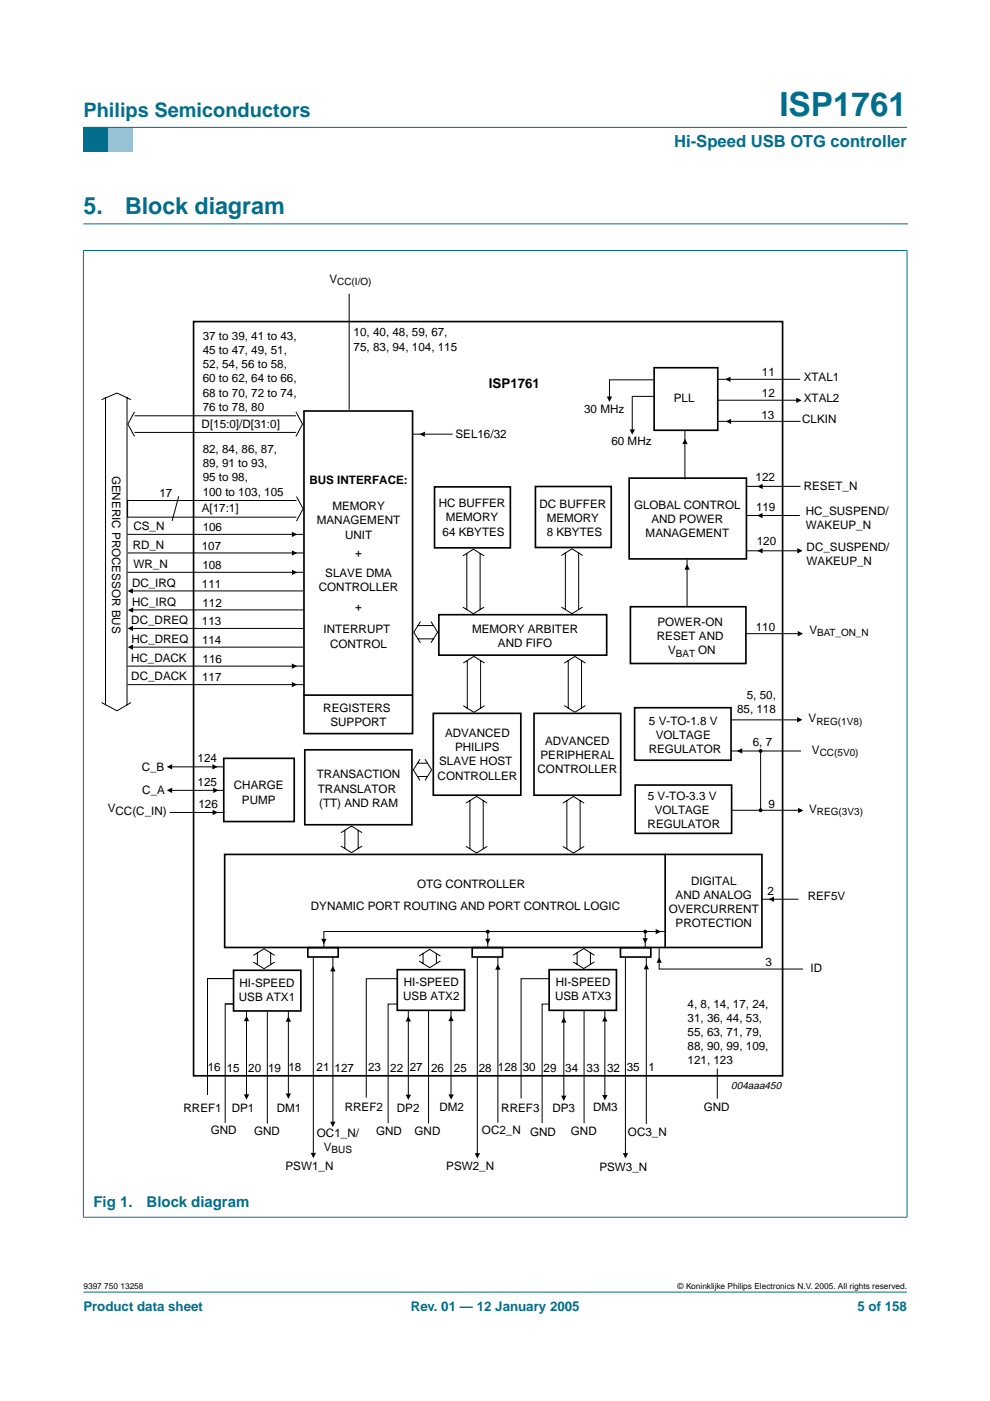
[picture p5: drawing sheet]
<svg xmlns="http://www.w3.org/2000/svg" width="210mm" height="297mm" viewBox="0 0 210 297" stroke-linecap="round" stroke-linejoin="round" font-family="sans-serif">
<defs><g id="words">
<text font-size="7.1" fill="#006e8c" x="165.2" y="24.7">ISP1761</text>
<g font-size="4.9" fill="#006e8c">
<text x="17.7" y="45.5">5.</text>
<text x="26.5" y="45.5">Block diagram</text>
</g>
<text font-size="4.2" fill="#006e8c" x="17.7" y="24.9">Philips Semiconductors</text>
<text font-size="3.5" fill="#006e8c" x="142.9" y="31.1">Hi-Speed USB OTG controller</text>
<g font-size="3.2" fill="#006e8c">
<text x="19.8" y="256">Fig 1.</text>
<text x="31.1" y="256">Block diagram</text>
</g>
<text font-size="2.8" x="103.7" y="82.2">ISP1761</text>
<g font-size="2.8" fill="#006e8c">
<text x="17.7" y="278">Product data sheet</text>
<text x="87.1" y="278">Rev. 01 — 12 January 2005</text>
<text x="181.8" y="278">5 of 158</text>
</g>
<g font-size="2.5">
<text x="69.8" y="60">V</text>
<text x="75" y="71.3">10, 40, 48, 59, 67,</text>
<text x="43" y="72.1">37 to 39, 41 to 43,</text>
<text x="43" y="75.1">45 to 47, 49, 51,</text>
<text x="75" y="74.3">75, 83, 94, 104, 115</text>
<text x="43" y="78.1">52, 54, 56 to 58,</text>
<text x="43" y="81.1">60 to 62, 64 to 66,</text>
<text x="161.6" y="79.8">11</text>
<text x="170.4" y="80.9">XTAL1</text>
<text x="43" y="84.1">68 to 70, 72 to 74,</text>
<text x="43" y="87.1">76 to 78, 80</text>
<text x="123.9" y="87.6">30 MHz</text>
<text x="142.9" y="85.2">PLL</text>
<text x="161.5" y="88.7">13</text>
<text x="161.6" y="84.2">12</text>
<text x="170.1" y="89.8">CLKIN</text>
<text x="170.4" y="85.3">XTAL2</text>
<text x="42.7" y="90.7">D[15:0]/D[31:0]</text>
<text x="96.6" y="92.8">SEL16/32</text>
<text x="129.6" y="94.3">60 MHz</text>
<text x="23.7" y="100.8" transform="rotate(90 23.7 100.8)">GENERIC PROCESSOR BUS</text>
<text x="43" y="96.1">82, 84, 86, 87,</text>
<text x="43" y="99.1">89, 91 to 93,</text>
<text x="160.2" y="102">122</text>
<text x="33.8" y="105.4">17</text>
<text x="43" y="102.1">95 to 98,</text>
<text x="43" y="105.1">100 to 103, 105</text>
<text x="65.6" y="102.5">BUS INTERFACE:</text>
<text x="93" y="107.6">HC BUFFER</text>
<text x="114.4" y="107.7">DC BUFFER</text>
<text x="134.4" y="107.8">GLOBAL CONTROL</text>
<text x="170.4" y="103.8">RESET_N</text>
<text x="28.3" y="112.4">CS_N</text>
<text x="42.8" y="108.5">A[17:1]</text>
<text x="43" y="112.6">106</text>
<text x="67.2" y="111.2">MANAGEMENT</text>
<text x="70.5" y="108.2">MEMORY</text>
<text x="93.8" y="113.6">64 KBYTES</text>
<text x="94.5" y="110.6">MEMORY</text>
<text x="115.9" y="113.7">8 KBYTES</text>
<text x="115.9" y="110.7">MEMORY</text>
<text x="136.9" y="113.8">MANAGEMENT</text>
<text x="138.1" y="110.8">AND POWER</text>
<text x="160.3" y="108.2">119</text>
<text x="170.9" y="109.1">HC_SUSPEND/</text>
<text x="170.9" y="112.1">WAKEUP_N</text>
<text x="28.1" y="116.3">RD_N</text>
<text x="42.8" y="116.5">107</text>
<text x="73.1" y="114.2">UNIT</text>
<text x="75.3" y="118">+</text>
<text x="160.5" y="115.5">120</text>
<text x="171" y="116.8">DC_SUSPEND/</text>
<text x="171" y="119.8">WAKEUP_N</text>
<text x="28" y="124.4">DC_IRQ</text>
<text x="28.3" y="120.4">WR_N</text>
<text x="42.8" y="124.6">111</text>
<text x="42.9" y="120.6">108</text>
<text x="67.6" y="125.3">CONTROLLER</text>
<text x="69" y="122.3">SLAVE DMA</text>
<text x="28" y="128.4">HC_IRQ</text>
<text x="42.9" y="128.6">112</text>
<text x="75.3" y="129.4">+</text>
<text x="27.8" y="132.3">DC_DREQ</text>
<text x="27.9" y="136.3">HC_DREQ</text>
<text x="42.8" y="132.5">113</text>
<text x="42.8" y="136.5">114</text>
<text x="68.6" y="134.3">INTERRUPT</text>
<text x="70" y="137.3">CONTROL</text>
<text x="100.1" y="134.2">MEMORY ARBITER</text>
<text x="105.6" y="137.2">AND FIFO</text>
<text x="139.3" y="135.7">RESET AND</text>
<text x="139.4" y="132.7">POWER-ON</text>
<text x="160.2" y="133.7">110</text>
<text x="171.6" y="134.4">V</text>
<text x="27.8" y="140.3">HC_DACK</text>
<text x="43" y="140.5">116</text>
<text x="141.6" y="138.7">V</text>
<text x="148" y="138.7">ON</text>
<text x="27.8" y="144.2">DC_DACK</text>
<text x="42.9" y="144.5">117</text>
<text x="158.3" y="148.3">5, 50,</text>
<text x="68.6" y="150.9">REGISTERS</text>
<text x="70.1" y="153.9">SUPPORT</text>
<text x="137.6" y="153.7">5 V-TO-1.8 V</text>
<text x="156.3" y="151.3">85, 118</text>
<text x="171.4" y="153.2">V</text>
<text x="41.9" y="161.6">124</text>
<text x="94.4" y="156.3">ADVANCED</text>
<text x="96.5" y="159.3">PHILIPS</text>
<text x="114.6" y="160.9">PERIPHERAL</text>
<text x="115.6" y="157.9">ADVANCED</text>
<text x="137.5" y="159.7">REGULATOR</text>
<text x="139" y="156.7">VOLTAGE</text>
<text x="159.6" y="158.1">6, 7</text>
<text x="172.2" y="159.8">V</text>
<text x="30.1" y="163.4">C_B</text>
<text x="41.9" y="166.7">125</text>
<text x="49.6" y="167.4">CHARGE</text>
<text x="67.2" y="165.1">TRANSACTION</text>
<text x="92.8" y="165.3">CONTROLLER</text>
<text x="93.1" y="162.3">SLAVE HOST</text>
<text x="114" y="163.8">CONTROLLER</text>
<text x="22.9" y="172.1">V</text>
<text x="24.5" y="172.8">CC(C_IN)</text>
<text x="30.2" y="168.4">C_A</text>
<text x="42.1" y="171.4">126</text>
<text x="51.3" y="170.4">PUMP</text>
<text x="67.4" y="168.1">TRANSLATOR</text>
<text x="67.7" y="171.1">(TT) AND RAM</text>
<text x="137.4" y="169.5">5 V-TO-3.3 V</text>
<text x="138.8" y="172.5">VOLTAGE</text>
<text x="163" y="171.3">9</text>
<text x="171.6" y="172.3">V</text>
<text x="137.3" y="175.5">REGULATOR</text>
<text x="88.4" y="188.2">OTG CONTROLLER</text>
<text x="143.3" y="190.6">AND ANALOG</text>
<text x="146.5" y="187.6">DIGITAL</text>
<text x="162.7" y="189.7">2</text>
<text x="171.3" y="190.9">REF5V</text>
<text x="65.9" y="192.9">DYNAMIC PORT ROUTING AND PORT CONTROL LOGIC</text>
<text x="141.8" y="193.6">OVERCURRENT</text>
<text x="143.3" y="196.6">PROTECTION</text>
<text x="50.8" y="209.3">HI-SPEED</text>
<text x="85.6" y="209.1">HI-SPEED</text>
<text x="117.8" y="209">HI-SPEED</text>
<text x="162.3" y="204.8">3</text>
<text x="171.9" y="206">ID</text>
<text x="50.6" y="212.3">USB ATX1</text>
<text x="85.5" y="212.1">USB ATX2</text>
<text x="117.7" y="212">USB ATX3</text>
<text x="145.8" y="213.7">4, 8, 14, 17, 24,</text>
<text x="145.8" y="216.7">31, 36, 44, 53,</text>
<text x="145.8" y="219.7">55, 63, 71, 79,</text>
<text x="44.1" y="227.1">16</text>
<text x="48.1" y="227.2">15</text>
<text x="52.6" y="227.3">20</text>
<text x="56.8" y="227.2">19</text>
<text x="61.2" y="227.2">18</text>
<text x="67.1" y="227.1">21</text>
<text x="70.9" y="227.2">127</text>
<text x="78" y="227.1">23</text>
<text x="82.8" y="227.2">22</text>
<text x="86.9" y="227.1">27</text>
<text x="91.4" y="227.2">26</text>
<text x="96.2" y="227.2">25</text>
<text x="101.5" y="227.2">28</text>
<text x="105.6" y="227.1">128</text>
<text x="110.8" y="227.1">30</text>
<text x="115.3" y="227.2">29</text>
<text x="119.8" y="227.3">34</text>
<text x="124.4" y="227.2">33</text>
<text x="128.7" y="227.2">32</text>
<text x="132.9" y="227.1">35</text>
<text x="137.5" y="227.1">1</text>
<text x="145.8" y="222.7">88, 90, 99, 109,</text>
<text x="145.8" y="225.7">121, 123</text>
<text x="38.9" y="235.7">RREF1</text>
<text x="49.1" y="235.8">DP1</text>
<text x="58.7" y="235.8">DM1</text>
<text x="73.1" y="235.6">RREF2</text>
<text x="84.1" y="235.7">DP2</text>
<text x="93.2" y="235.6">DM2</text>
<text x="106.3" y="235.7">RREF3</text>
<text x="117.1" y="235.8">DP3</text>
<text x="125.8" y="235.5">DM3</text>
<text x="149.2" y="235.6">GND</text>
<text x="44.7" y="240.4">GND</text>
<text x="53.9" y="240.7">GND</text>
<text x="67.2" y="241">OC1_N/</text>
<text x="68.7" y="244">V</text>
<text x="79.8" y="240.6">GND</text>
<text x="87.9" y="240.7">GND</text>
<text x="102.2" y="240.5">OC2_N</text>
<text x="112.4" y="240.8">GND</text>
<text x="121" y="240.6">GND</text>
<text x="133.1" y="240.8">OC3_N</text>
<text x="60.5" y="248">PSW1_N</text>
<text x="94.6" y="248.1">PSW2_N</text>
<text x="127.1" y="248.3">PSW3_N</text>
</g>
<text font-size="2.2" x="155" y="230.9">004aaa450</text>
<g font-size="2.1">
<text x="71.5" y="60.4">CC(I/O)</text>
<text x="173.3" y="134.9">BAT_ON_N</text>
<text x="143.3" y="139.2">BAT</text>
<text x="173.1" y="153.7">REG(1V8)</text>
<text x="173.8" y="160.3">CC(5V0)</text>
<text x="173.2" y="172.8">REG(3V3)</text>
<text x="70.3" y="244.5">BUS</text>
</g>
<g font-size="1.8">
<text x="17.7" y="273.4">9397 750 13258</text>
<text x="143.7" y="273.4">© Koninklijke Philips Electronics N.V. 2005. All rights reserved.</text>
</g>
</g></defs>
<path d="M17.7 273.9h174.6z" fill="#006e8c" stroke="#006e8c" stroke-width=".21"/>
<path d="M17.7 27h5.3v5.3h-5.3z" fill-rule="evenodd" fill="#006e8c"/>
<path d="M23 27h5.3v5.3h-5.3z" fill-rule="evenodd" fill="#96c4d6"/>
<g fill="#006e8c" stroke="#006e8c" stroke-width=".21">
<path d="M17.7 27h174.6z"/>
<path d="M17.7 53.2v204.8z"/>
<path d="M192.3 53.2v204.8z"/>
<path d="M17.6 53.1h174.8z"/>
<path d="M17.6 258.1h174.8z"/>
</g>
<path d="M17.7 47.5h174.7" fill="none" stroke="#006e8c" stroke-width=".21"/>
<g fill="none" stroke="#000" stroke-width=".35">
<path d="M41 68.2h124.9v159.9h-124.9zM138.7 78h13.5v13.2h-13.5zM64.5 87.1h23v68.4h-23zM92.1 103.2h16.1v13h-16.1zM113.5 103.2h16.1v12.9h-16.1zM133.4 101.4h24.9v17.1h-24.9zM93 130.3h35.6v8.6h-35.6zM133.7 128.6h24.4v12.1h-24.4zM64.3 147.4h23.1M64.6 159h22.7v15.9h-22.7zM91.9 151.2h18.5v17.4h-18.5zM113.2 151.2h18.4v17.4h-18.4z"/>
<path d="M134.6 150.1h20.4v11.1h-20.4zM47.4 160.8h15v13.4h-15zM134.7 166.4h20.4v10.3h-20.4zM47.6 181.2h113.9v19.7h-113.9zM141 181v20M49.5 205.7h14.3v8.6h-14.3zM65.3 200.9h6.4v2h-6.4zM84.2 205.6h14.3v8.6h-14.3zM100.1 200.9h6.5v2h-6.5zM116.4 205.6h14.3v8.6h-14.3zM131.6 200.9h6.4v2h-6.4z"/>
</g>
<g fill="none" stroke="#000" stroke-width=".21">
<path d="M74 62.3v24.6M87.3 92h8.7M138.5 80.5h-9.3v4.3M138.6 84h-4.5v7.8M145.2 91.3v10.3M152.2 89.3h17.5M152.2 80.4h17.5M152.2 84.9h17.3M27 113.3h37.3M27.1 117.2h37.3M63.4 106.1h-36.3v3.5h36.3M145.7 118.6v9.9"/>
<path d="M158.2 103.1h11.5M158.2 109.3h11.4M158.4 116.8h11.4M27 121.3h37.3M27.5 129.3h36.9M27.7 125.3h36.6M27.7 133.2h36.6M27.7 137.2h36.6M158.2 134.4h11.5M27 141.2h37.4M27 145.2h37.3M154.9 152.6h14.8"/>
<path d="M155.1 159.2h14.7M161.3 159.2v12.6M35.8 162.6h11.7M35.8 167.6h11.6M36 172.3h11.6M155.2 171.8h14.8M103.4 197.5v3.4M136.8 197.5v3.4M141 197.5h-72.3v3.4M161.5 190.7h7.8M44 207.5h5.4h-5.4v24.7M47.7 212.9h1.8h-1.8v25.2"/>
<path d="M52.3 214.3v18.5M56.7 214.5v23.7M61.1 214.3v18.3M66.4 203v42.2M70.6 202.9v35.7M84.3 207.5h-6.6v25.2M84.4 212.9h-2.1v25.2M86.6 214.3v18.5M90.9 214.3v23.9M95.6 214.3v18.5M101.2 202.9v42.2M105.6 203v35"/>
<path d="M116.4 207.5h-5.9v25.4M116.5 212.9h-1.6v25.2M119.5 214.3v18.8M123.8 214.3v23.9M128.2 214.3v18.8M132.6 203v42.2M137 203v35.3M139.8 201v4.5h30.5M152.1 226.5v6.4"/>
</g>
<g fill="#fff" stroke="#000" stroke-width=".21">
<path d="M62.9 105.3l1.4 2.6-1.4 2.6z"/>
<path d="M28 91.7h35.3z"/>
<path d="M28 88.2h35.3z"/>
<path d="M62.7 87.3l1.5 2.6-1.5 2.6z"/>
<path d="M28.5 87.3v5.2l-1.4-2.6z"/>
</g>
<g fill="none" stroke="#000" stroke-width=".21">
<path d="M21.5 84.7l3.3-1.4 3 1.4M22.4 84.2v65.3M26.9 84.2v65.3M37.9 105.2l-1.4 5.2M98.1 117.9l2.3-1.5 2.2 1.5M99 117.3v12M101.8 117.3v12M119 117.8l2.3-1.4 2.2 1.4M119.9 117.2v12.1M122.7 117.2v12.1M89.1 131.8l-1.4 2.2 1.4 2.3M91.4 131.8l1.4 2.2-1.4 2.3"/>
<path d="M91.9 132.6h-3.3M91.9 135.4l-3.3 .1M98.1 128.7l2.3 1.4 2.2-1.4M119 128.7l2.3 1.4 2.2-1.4M21.5 148.9l3.3 1.8 3-1.8M98.2 140.6l2.3-1.4 2.2 1.4M98.2 149.6l2.3 1.4 2.2-1.4M99.1 140v10.2M101.9 140v10.2M119.6 140.6l2.3-1.4 2.2 1.4M119.6 149.6l2.3 1.4 2.2-1.4M120.5 140v10.2"/>
<path d="M123.3 140v10.2M72.3 176.6l2.2-1.5 2.3 1.5M72.3 179.4l2.2 1.4 2.3-1.4M73.1 176v3.9M75.9 176v3.9M88.5 161.8h2.2M88.5 164.6h2.2M89.1 161l-1.5 2.2 1.5 2.3M90.1 161l1.4 2.2-1.4 2.3M98.8 170.3l2.2-1.4 2.3 1.4M98.8 179.4l2.2 1.5 2.3-1.5M99.6 169.7v10.3"/>
<path d="M102.5 169.7v10.3M119.3 170.3l2.3-1.4 2.3 1.4M119.3 179.5l2.3 1.4 2.3-1.4M120.2 169.7v10.3M123 169.7v10.3M53.7 202.6l2.3-1.4 2.2 1.4M53.7 204l2.3 1.4 2.2-1.4M54.6 202v2.5M57.4 202v2.5M88.9 202.7l2.2-1.4 2.3 1.4M88.9 203.8l2.2 1.4 2.3-1.4M89.7 202.1v2.2"/>
<path d="M92.5 202.1v2.2M121.5 202.5l2.3-1.4 2.2 1.4M121.5 203.9l2.3 1.5 2.2-1.5M122.4 202v2.5M125.2 202v2.5"/>
</g>
<g fill="#000">
<path d="M88.9 92.1l1.2-.6v1.1zM128.6 84.1h1.2l-.6 1.1zM133.5 91h1.1l-.5 1.2zM145.2 93l.6 1.1h-1.1zM153.8 80.4l1.1-.5v1.1zM153.9 89.4l1.1-.6v1.1zM168.8 84.3l1.2 .6-1.2 .5zM61.9 112.7l1.1 .6-1.1 .6zM61.9 116.7l1.1 .5-1.1 .6zM145.7 119.6l.5 1.2h-1.1zM160.5 109.3l1.2-.6v1.2zM160.6 103.1l1.1-.5v1.1z"/>
<path d="M160.6 116.8l1.1-.6v1.1zM169 116.2l1.2 .6-1.2 .5zM27 125.3l1.2-.6v1.2zM27.1 133.2l1.1-.5v1.1zM27.1 137.2l1.1-.6v1.2zM27.1 129.4l1.1-.6v1.1zM61.9 120.8l1.1 .6-1.1 .5zM169.1 133.8l1.2 .5-1.2 .6zM61.9 140.7l1.1 .5-1.1 .6zM61.9 144.6l1.1 .5-1.1 .6zM156.2 159.2l1.2-.5v1.1zM169 152l1.1 .6-1.1 .6z"/>
<path d="M35.4 162.6l1.1-.6v1.1zM35.4 167.6l1.1-.6v1.1zM45 162l1.2 .6-1.2 .6zM45.1 171.7l1.1 .6-1.1 .5zM45.2 167l1.1 .6-1.1 .5zM169.2 171.3l1.1 .5-1.1 .6zM139 197l1.2 .5-1.2 .6zM163 190.7l1.1-.6v1.1zM52.3 215.4l.5 1.1h-1.1zM61.1 215.5l.6 1.1h-1.1zM68.1 199.1h1.1l-.5 1.1zM70.6 204.8l.5 1.2h-1.1z"/>
<path d="M86.6 215.4l.5 1.2h-1.1zM95.6 215.4l.6 1.1h-1.1zM102.9 199h1.1l-.6 1.2zM105.6 204.5l.5 1.1h-1.1zM119.5 215.7l.6 1.1h-1.1zM128.2 215.4l.6 1.2h-1.1zM136.2 198.9h1.2l-.6 1.1zM137 204.4l.6 1.1h-1.1zM139.8 203l.5 1.1h-1.1zM51.7 232h1.1l-.5 1.1zM60.6 231.8h1.1l-.6 1.2zM70 237.8h1.1l-.5 1.2z"/>
<path d="M86 232.1h1.1l-.5 1.1zM95.1 232h1.1l-.6 1.2zM119 232.3h1.1l-.6 1.1zM127.7 232.2h1.1l-.6 1.1zM65.9 244.4h1.1l-.6 1.2zM100.6 244.5h1.2l-.6 1.1zM132.1 244.5h1.1l-.6 1.1z"/>
</g>
<g fill="#000" stroke="#000" stroke-width=".25">
<circle cx="161.3" cy="159.2" r=".28"/>
<circle cx="161.3" cy="171.8" r=".28"/>
<circle cx="103.4" cy="197.5" r=".28"/>
<circle cx="136.8" cy="197.5" r=".28"/>
</g>
<use href="#words"/>
</svg>
